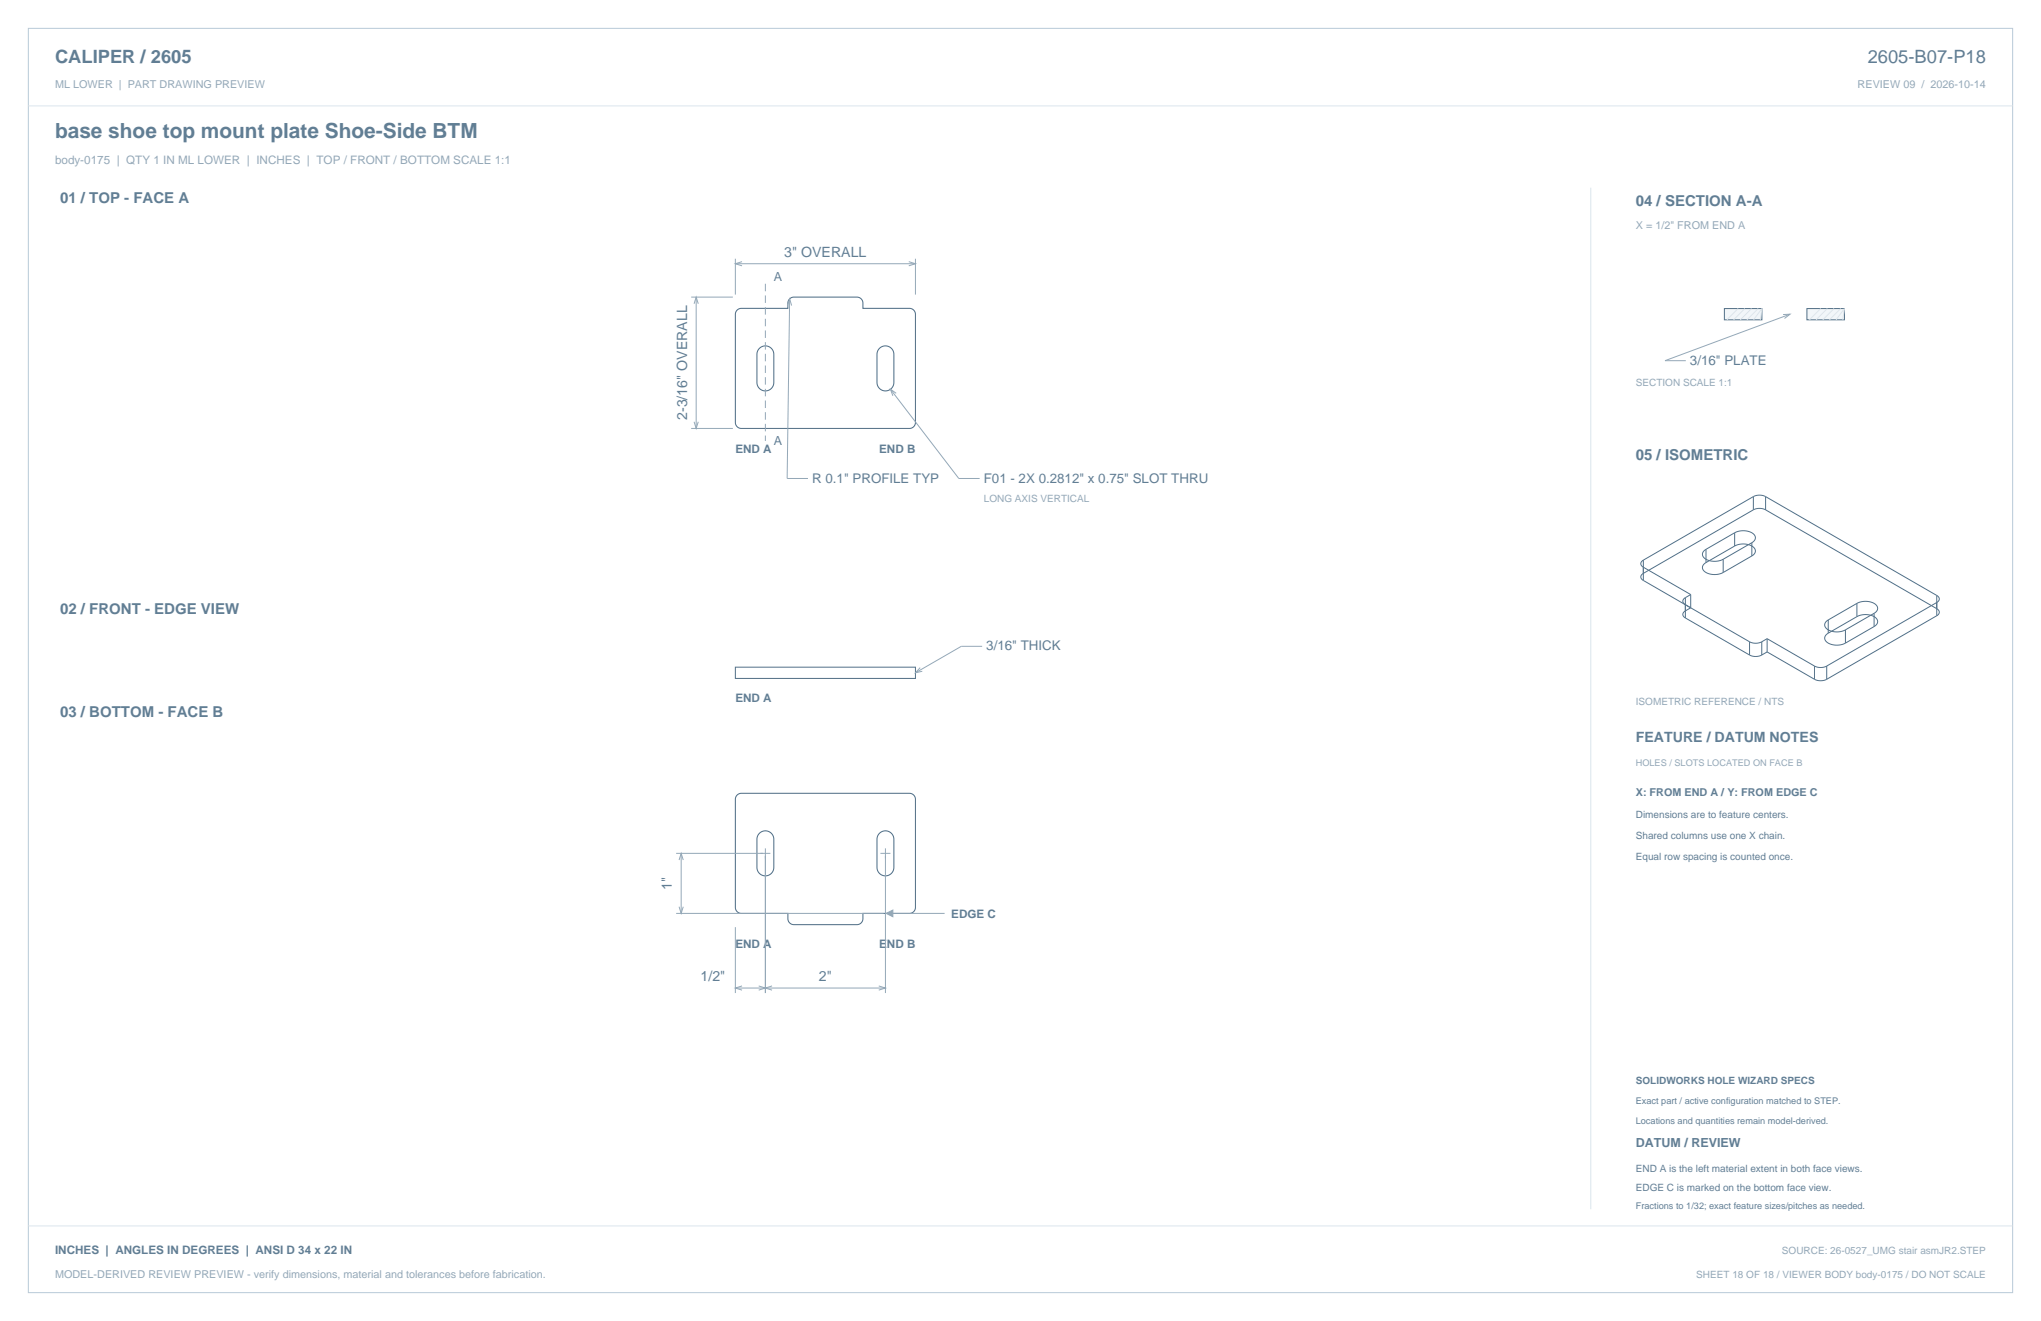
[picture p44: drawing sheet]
<svg xmlns="http://www.w3.org/2000/svg" width="864mm" height="559mm" viewBox="0 0 864 559" stroke-linecap="round" stroke-linejoin="round" font-family="sans-serif">
<defs><g id="words">
<text font-size="8.8" fill="#617e94" x="23.3" y="58.2">base shoe top mount plate Shoe-Side BTM</text>
<g font-size="7.8" fill="#617e94">
<text x="23.3" y="26.8">CALIPER / 2605</text>
<text x="790.3" y="26.8">2605-B07-P18</text>
</g>
<g font-size="6.3" fill="#617e94">
<text x="25.4" y="86.1">01 / TOP - FACE A</text>
<text x="692.1" y="87.1">04 / SECTION A-A</text>
<text x="692.1" y="194.4">05 / ISOMETRIC</text>
<text x="25.4" y="259.6">02 / FRONT - EDGE VIEW</text>
<text x="25.4" y="303.4">03 / BOTTOM - FACE B</text>
</g>
<g font-size="6" fill="#617e94">
<text x="331.9" y="108.7">3&quot; OVERALL</text>
<text x="290.7" y="177.7" transform="rotate(-90 290.7 177.7)">2-3/16&quot; OVERALL</text>
<text x="692.1" y="314">FEATURE / DATUM NOTES</text>
<text x="284.3" y="376.4" transform="rotate(-90 284.3 376.4)">1&quot;</text>
<text x="296.5" y="415.1">1/2&quot;</text>
<text x="346.5" y="415.1">2&quot;</text>
</g>
<g font-size="5.6" fill="#617e94">
<text x="715.1" y="154.3">3/16&quot; PLATE</text>
<text x="343.6" y="204.2">R 0.1&quot; PROFILE TYP</text>
<text x="416.3" y="204.2">F01 - 2X 0.2812&quot; x 0.75&quot; SLOT THRU</text>
<text x="417.3" y="275.2">3/16&quot; THICK</text>
</g>
<g font-size="5.3" fill="#617e94">
<text x="327.4" y="119">A</text>
<text x="327.4" y="188.3">A</text>
<text x="692.1" y="485.1">DATUM / REVIEW</text>
</g>
<text font-size="4.9" fill="#93a8b9" x="23.3" y="69.5">body-0175 | QTY 1 IN ML LOWER | INCHES | TOP / FRONT / BOTTOM SCALE 1:1</text>
<g font-size="4.9" fill="#617e94">
<text x="311.1" y="191.5">END A</text>
<text x="372" y="191.5">END B</text>
<text x="311.1" y="296.9">END A</text>
<text x="402.5" y="388.1">EDGE C</text>
<text x="311.1" y="401">END A</text>
<text x="372" y="401">END B</text>
<text x="23.3" y="530.6">INCHES | ANGLES IN DEGREES | ANSI D 34 x 22 IN</text>
</g>
<g font-size="4.6" fill="#93a8b9">
<text x="23.3" y="37">ML LOWER | PART DRAWING PREVIEW</text>
<text x="786" y="37">REVIEW 09 / 2026-10-14</text>
<text x="692.1" y="97">X = 1/2&quot; FROM END A</text>
<text x="23.3" y="540.5">MODEL-DERIVED REVIEW PREVIEW - verify dimensions, material and tolerances before fabrication.</text>
</g>
<text font-size="4.6" fill="#617e94" x="692.1" y="336.9">X: FROM END A / Y: FROM EDGE C</text>
<g font-size="4.2" fill="#93a8b9">
<text x="692.1" y="163.2">SECTION SCALE 1:1</text>
<text x="416.3" y="212.3">LONG AXIS VERTICAL</text>
<text x="692.1" y="298.1">ISOMETRIC REFERENCE / NTS</text>
<text x="754" y="530.6">SOURCE: 26-0527_UMG stair asmJR2.STEP</text>
<text x="717.7" y="540.5">SHEET 18 OF 18 / VIEWER BODY body-0175 / DO NOT SCALE</text>
</g>
<g font-size="4.2" fill="#617e94">
<text x="692.1" y="346.1">Dimensions are to feature centers.</text>
<text x="692.1" y="354.9">Shared columns use one X chain.</text>
<text x="692.1" y="363.7">Equal row spacing is counted once.</text>
<text x="692.1" y="458.6">SOLIDWORKS HOLE WIZARD SPECS</text>
<text x="692.1" y="495.7">END A is the left material extent in both face views.</text>
<text x="692.1" y="503.8">EDGE C is marked on the bottom face view.</text>
</g>
<text font-size="3.9" fill="#93a8b9" x="692.1" y="323.8">HOLES / SLOTS LOCATED ON FACE B</text>
<g font-size="3.9" fill="#617e94">
<text x="692.1" y="467.1">Exact part / active configuration matched to STEP.</text>
<text x="692.1" y="475.5">Locations and quantities remain model-derived.</text>
<text x="692.1" y="511.5">Fractions to 1/32; exact feature sizes/pitches as needed.</text>
</g>
</g></defs>
<path d="M12 12h839.6v534.8h-839.6z" fill="none" stroke="#b8cad8" stroke-width=".42"/>
<path d="M12 44.8h839.6M673.1 79.4v432.1" fill="none" stroke="#dbe5ed" stroke-width=".42"/>
<path d="M311.9 131.2l1.7-.8h19.8l.3-3.4 .9-1 1.3-.3h26.9l1.2 .4 .9 1 .2 3.3h19.8l1.3 .5 .8 .8 .3 1.2v45.8l-.4 1.4-.9 .8-1.2 .3h-71.1l-1.4-.4-.9-.9-.3-1.2 .1-45.8zM321.3 147.4l1.7-1 1.9 .1 1.6 1 .9 1.7v13.3l-1 1.8-1.9 1h-1.3l-1.3-.5-1-1-.6-1.3v-12.8l.3-1.2zM372.1 147.4l1.7-1 1.9 .1 1.6 1 .9 1.7v13.3l-1 1.8-1.9 1h-1.3l-1.3-.5-1-1-.6-1.3v-12.8l.3-1.2zM311.9 336.3l1.8-.7h71.1l1.4 .4 .8 .9 .3 1.2v45.7l-.4 1.5-.8 .7-1.2 .4h-19.8l-.3 3.4-.9 1-1.3 .3h-26.9l-1.2-.4-.9-1-.2-3.3h-19.8l-1.3-.4-.9-1-.3-1.2 .1-45.7zM321.3 352.5l1.7-.9h1.9l1.6 1 .9 1.7v13.3l-1 1.9-1.9 .9h-1.3l-1.3-.5-1-1-.6-1.3v-12.7l.3-1.4zM372.1 352.5l1.7-.9h1.9l1.6 1 .9 1.7v13.3l-1 1.9-1.9 .9h-1.3l-1.3-.5-1-1-.6-1.3v-12.7l.3-1.2z" fill="none" stroke="#536f85" stroke-width=".44"/>
<g fill="none" stroke="#93a8b9" stroke-width=".42">
<path d="M311.1 109.4v15.2M311.1 111.6h76.2M314 110.7l-2.9 .9 2.9 .8M384.5 110.7l2.8 .9-2.8 .8M387.3 109.4v15.2M292.5 125.7h17.6M293.7 128.5l.9-2.8 .9 2.8M294.6 125.7v55.5M333.2 129.2l.9-2.8 .9 2.9M334.1 126.4l-1 76h8.8M293.7 178.4l.9 2.8 .9-2.8M376.8 164.7l28.9 37.7h8.8"/>
<path d="M379.2 166.4l-2.4-1.7 1 2.7M292.5 181.2h17.6M415.6 273.4h-8.8l-19.5 11.2M389.4 282.4l-2.1 2.2 2.9-.6M323.8 358.9v61.2M374.6 358.9v61.2M286.1 361h39.9M287.3 363.8l.9-2.8 .9 2.8M288.2 361v25.4M372.5 361h4.3M286.1 386.4h87.8M287.3 383.6l.9 2.8 .9-2.8"/>
<path d="M311.1 392.2v27.9M375 386.4h24.7M311.1 418h63.5M314 417.1l-2.9 .9 2.9 .8M321 417.1l2.8 .9-2.8 .8M326.7 417.1l-2.9 .9 2.9 .8M371.8 417.1l2.8 .9-2.8 .8"/>
</g>
<path d="M323.8 120v66.5" fill="none" stroke="#93a8b9" stroke-width=".42" stroke-dasharray="3.2 1.8" stroke-linecap="butt"/>
<path d="M311.1 282.2h76.2v4.8h-76.2z" fill="none" stroke="#536f85" stroke-width=".42"/>
<path d="M375 386.4l2.8-1.4v2.8z" fill="#93a8b9" stroke="#93a8b9" stroke-width=".42"/>
<path d="M729.6 130.5h15.9v4.8h-15.9z" fill-rule="evenodd" fill="#f2f6f9" stroke="#536f85" stroke-width=".42"/>
<path d="M735.5 130.5l-4.8 4.8M738.3 130.5l-4.8 4.8M741.1 130.5l-4.8 4.8M742 135.3l3.5-4.8-.7 4.8M743.9 130.5l-4.7 4.8" fill="none" stroke="#dbe5ed" stroke-width=".42"/>
<path d="M764.6 130.5h15.8v4.8h-15.8z" fill-rule="evenodd" fill="#f2f6f9" stroke="#536f85" stroke-width=".42"/>
<path d="M770.4 130.5l-4.8 4.8M773.2 130.5l-4.8 4.8M776 130.5l-4.7 4.8M776.9 135.3l3.5-4.8-.7 4.8M778.8 130.5l-4.7 4.8M12 518.6h839.6" fill="none" stroke="#dbe5ed" stroke-width=".42"/>
<path d="M754.5 133.1l2.9-.2-2.3 1.8M757.4 132.9l-52.9 19.7h8.8" fill="none" stroke="#93a8b9" stroke-width=".42"/>
<g fill="none" stroke="#536f85" stroke-width=".42">
<path d="M741.9 210.1l2.6-.7 2.6 .7M741.9 215.7l-46.7 26.9-.7 .7-.2 .8 .2 .7 .8 .7M741.9 215.7l2.6-.7 2.6 .7M741.9 210.1v5.6M741.9 210.1l-46.6 26.8M747.1 215.7l72.5 41.8 .7 .7 .3 .8-.3 .8-.8 .7M747.1 210.1v5.6M747.1 210.1l72.4 41.8M695.3 236.9l-.7 .7-.3 .7 .7 1.4 20.4 11.8M695.3 236.9v8.6M721.8 238a2.37 2.37 0 0 0-1.4 2.6 2.37 2.37 0 0 0 2.2 1.9l3.4 .5 3.1-.8M721.8 232.4a2.37 2.37 0 0 0-1.4 2.6 2.37 2.37 0 0 0 2.2 1.9l3.4 .5 3.1-.8"/>
<path d="M721.8 232.4v5.6M729.1 236.6v5.6M734 225.4l3.4-.9 3.3 .6a2.33 2.33 0 0 1 2 2 2.33 2.33 0 0 1-1.5 2.5M734 231l3.4-.9 3.3 .6a2.33 2.33 0 0 1 2 2 2.33 2.33 0 0 1-1.5 2.5M734 231l-12.2 7M734 225.4l-12.2 7M734 225.4v5.6M741.2 229.6v5.6M741.2 229.6l-12.1 7M741.2 235.2l-12.1 7M695.3 245.5l45 26M713.1 252.8l-.8 .7-.3 .8 .3 .8 .8 .7"/>
<path d="M713.1 252.8v8.6M715.4 251.5v5.6l-2.6 1.6-.7 .9 .1 1 .9 .8M715.4 251.5l-2.3 1.3M785.7 255.2l3.4-.8 3.3 .6a2.33 2.33 0 0 1 2.1 2 2.33 2.33 0 0 1-1.5 2.4M785.7 255.2v5.6M785.7 255.2l-12.1 7M793 259.4v5.6M793 259.4l-12.1 7M819.5 251.9l.8 .7 .3 .7-.3 .8-.7 .7-46.7 26.9M819.5 251.9v8.6M713.1 261.4l27.2 15.7M740.3 277.1l2.6 .6 2.6-.6"/>
<path d="M740.3 271.5l2.6 .6 2.6-.6M740.3 271.5v5.6M745.5 271.5v5.6M747.7 275.8l-2.2 1.3M747.7 270.2v5.6M747.7 270.2l20.1 11.5M747.7 270.2l-2.2 1.3M747.7 275.8l20.1 11.5M773.6 267.8a2.37 2.37 0 0 0-1.5 2.6 2.37 2.37 0 0 0 2.3 2l3.3 .5 3.2-.9M773.6 262.2a2.37 2.37 0 0 0-1.5 2.6 2.37 2.37 0 0 0 2.3 2l3.3 .5 3.2-.9M773.6 262.2v5.6M780.9 266.4v5.6"/>
<path d="M785.7 260.8l3.4-.8 3.3 .6a2.33 2.33 0 0 1 2.1 2 2.33 2.33 0 0 1-1.5 2.4M785.7 260.8l-12.1 7M793 265l-12.1 7M819.5 260.5l-46.6 26.8M767.8 281.7l2.5 .7 2.6-.7M767.8 287.3l2.5 .7 2.6-.7M767.8 281.7v5.6M772.9 281.7v5.6"/>
</g>
<use href="#words"/>
</svg>
